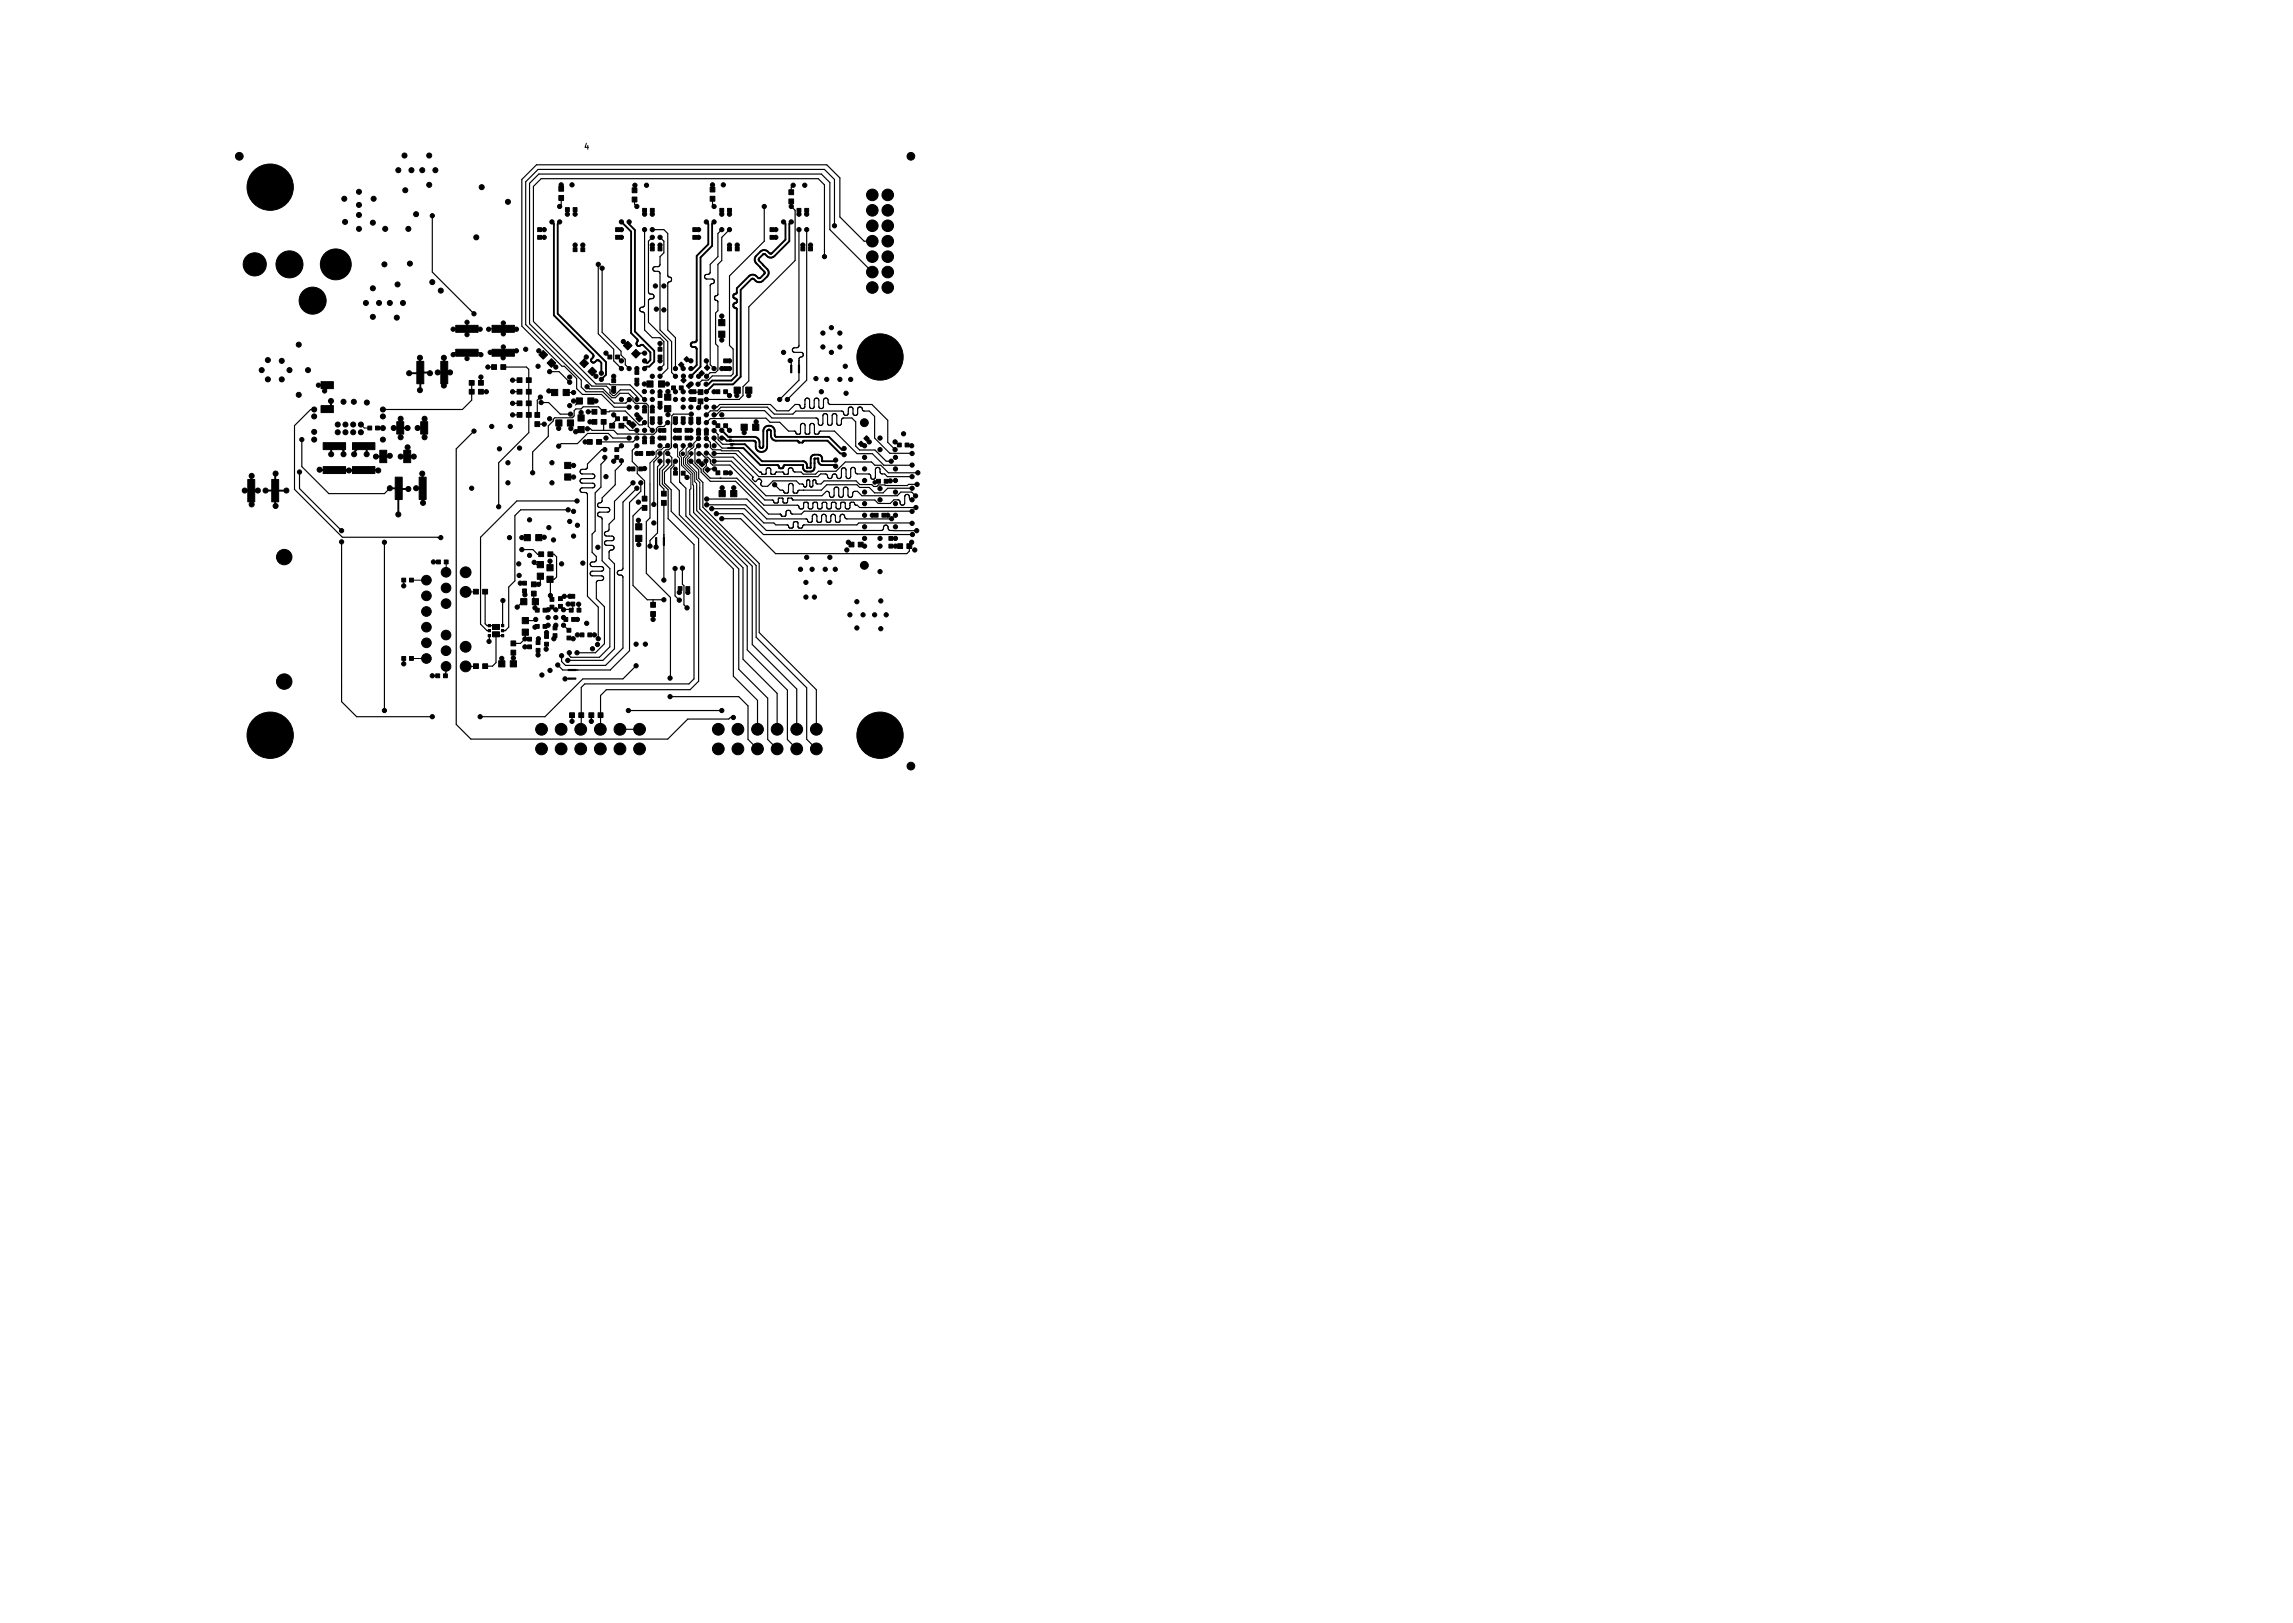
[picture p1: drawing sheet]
<svg xmlns="http://www.w3.org/2000/svg" width="297mm" height="210mm" viewBox="0 0 297 210" stroke-linecap="round" stroke-linejoin="round" font-family="sans-serif">
<defs><g id="words">
<text font-size="1" x="75.7" y="19.4">4</text>
</g></defs>
<g fill="#000" stroke="#000" stroke-width=".13">
<path d="M69.7 29.5h.4v.5h-.4zM69.7 30.5h.4v.5h-.4zM72.4 24.1h.6v.7h-.6zM72.4 25.3h.6v.7h-.6zM73.3 26.9h.4v.5h-.4zM74.3 32.1h.4v.5h-.4zM74.3 26.9h.4v.5h-.4zM75.3 32.1h.4v.5h-.4zM79.7 30.5h.6v.5h-.6zM79.7 29.5h.6v.5h-.6zM81.9 25.5h.6v.7h-.6zM81.9 24.3h.6v.7h-.6z"/>
<path d="M83.3 27h.4v.5h-.4zM84.3 32h.4v.5h-.4zM84.3 27h.4v.5h-.4zM85.3 32h.4v.5h-.4zM89.7 29.5h.6v.5h-.6zM89.7 30.5h.6v.5h-.6zM92 24.2h.6v.7h-.6zM92 25.4h.6v.7h-.6zM93.3 27h.4v.5h-.4zM94.3 32h.4v.5h-.4zM94.3 27h.4v.5h-.4zM95.2 32h.5v.5h-.5z"/>
<path d="M99.8 30.5h.4v.5h-.4zM99.8 29.5h.4v.5h-.4zM102.2 25.8h.6v.6h-.6zM102.2 24.6h.6v.6h-.6zM103.8 32h.4v.5h-.4zM103.2 27h.6v.5h-.6zM104.8 32h.4v.5h-.4zM104.2 27h.6v.5h-.6zM41.9 57.3h2.9v.9h-2.9zM41.6 49.4h1.6v.9h-1.6zM41.6 52.5h1.6v.9h-1.6zM45.7 57.3h2.9v.9h-2.9z"/>
<path d="M47.6 55.2h.6v.5h-.6zM48.6 55.2h.6v.5h-.6zM49.2 58.3h.9v1.6h-.9zM51.4 54.6h.9v1.6h-.9zM52.3 58.3h.9v1.6h-.9zM54.5 54.6h.9v1.6h-.9zM54 46.8h.9v2.9h-.9zM57.1 46.8h.9v2.9h-.9zM60.8 50.4h.6v.7h-.6zM60.8 49.3h.6v.6h-.6zM59 45.2h2.9v.9h-2.9zM59 42.1h2.9v.9h-2.9z"/>
<path d="M62 50.4h.6v.7h-.6zM62 49.3h.6v.6h-.6zM63.7 47.2h.6v.7h-.6zM64.9 47.2h.6v.7h-.6zM63.7 42.1h2.9v.9h-2.9zM63.7 45.2h2.9v.9h-2.9zM67 51.9h.6v.7h-.6zM67 50.4h.6v.7h-.6zM67 48.9h.6v.7h-.6zM67 53.4h.6v.7h-.6zM68.2 51.9h.6v.7h-.6zM68.2 50.4h.6v.7h-.6z"/>
<path d="M68.2 48.9h.6v.7h-.6zM68.2 53.4h.6v.7h-.6zM69.3 53.4h.6v.7h-.6zM69.3 54.6h.6v.7h-.6zM70.4 45.4l.5 .6-.5 .5-.6-.5zM71.4 46.5l.6 .5-.6 .6-.5-.6zM72 54.4h.8v.8h-.8zM71.4 50.4h.9v.8h-.9zM73.5 54.4h.8v.8h-.8zM73 50.4h.7v.8h-.7zM74.7 51.5h.7v.8h-.7zM74.9 55.2h.8v.8h-.8z"/>
<path d="M74.9 53.7h.8v.8h-.8zM76.1 51.5h.9v.8h-.9zM75.7 46.5l.5 .6-.5 .5-.6-.5zM76.1 56.9h.6v.7h-.6zM76.2 48.1l.5-.5 .6 .5-.6 .6zM76.7 54.3h.6v.7h-.6zM76.7 53h.6v.7h-.6zM77.3 56.9h.6v.7h-.6zM77.9 54.3h.6v.7h-.6zM77.9 53h.6v.7h-.6zM78.7 46h.6v.5h-.6zM79.3 50.1h.4v.5h-.4z"/>
<path d="M79.3 49.1h.4v.5h-.4zM79 54.8h.6v.7h-.6zM79.7 46h.6v.5h-.6zM79.7 59h.4v.5h-.4zM79.7 58h.4v.5h-.4zM79.7 54h.6v.5h-.6zM81.3 44.2l.6 .6-.6 .5-.5-.5zM80.2 54.8h.6v.7h-.6zM80.7 54h.6v.5h-.6zM82.4 45.3l.5 .5-.5 .6-.6-.6zM82 54.6l.4 .5-.4 .4-.5-.4zM82.3 48h.4v.5h-.4z"/>
<path d="M82.3 49h.4v.5h-.4zM82.7 58.5h.6v.5h-.6zM82.8 53.8l.5 .4-.5 .5-.4-.5zM83.3 53h.4v.5h-.4zM83.3 57h.4v.5h-.4zM83.7 58.5h.6v.5h-.6zM83.8 49.3h.8v.8h-.8zM84.3 54h.4v.5h-.4zM84.3 53h.4v.5h-.4zM84.3 57h.4v.5h-.4zM85.3 54h.4v.5h-.4zM85.3 51h.4v.5h-.4z"/>
<path d="M85.3 52h.4v.5h-.4zM85.3 49.3h.8v.8h-.8zM85.3 46h.4v.5h-.4zM85.3 45h.4v.5h-.4zM85.7 56.5h.6v.5h-.6zM85.7 55.5h.6v.5h-.6zM86.1 51h.8v.8h-.8zM86.1 52.5h.8v.8h-.8zM87.3 54h.4v.5h-.4zM87 50h.5v.5h-.5zM87.7 55.5h.6v.5h-.6zM88.2 49.3l.3-.4 .4 .4-.4 .3z"/>
<path d="M88.2 46.9l.4 .4-.4 .3-.3-.3zM87.7 56.5h.6v.5h-.6zM88.3 54h.4v.5h-.4zM88 50h.5v.5h-.5zM88.7 55.5h.6v.5h-.6zM88.9 50l.4-.4 .3 .4-.3 .3zM88.6 46.5l.4-.3 .3 .3-.3 .4zM88.7 56.5h.6v.5h-.6zM89.3 54h.4v.5h-.4zM89.7 51.5h.4v.5h-.4zM89.7 50.5h.4v.5h-.4zM90.3 54h.4v.5h-.4z"/>
<path d="M90.3 55.9h.4v.5h-.4zM90.5 48.4l.4-.4 .4 .4-.4 .3zM90.4 50.5h.7v.6h-.7zM90.4 51.7h.7v.6h-.7zM91.3 55.9h.4v.5h-.4zM91.3 47.6l.3-.3 .4 .3-.4 .4zM92.7 54.9h.6v.5h-.6zM92.7 50.5h.6v.5h-.6zM93.7 54.9h.6v.5h-.6zM93.1 42.9h.8v.8h-.8zM93.1 41.4h.8v.8h-.8zM93.7 50.5h.6v.5h-.6z"/>
<path d="M93.7 47.5h.6v.5h-.6zM93.7 46.5h.6v.5h-.6zM94.4 56.5h.3v.2h-.3zM94.4 57h.3v.2h-.3zM94.7 57.9h.3v.2h-.3zM94.7 57.5h.3v.2h-.3zM95.1 50.1h.8v.8h-.8zM96 54.9h.8v.8h-.8zM96.6 50.1h.8v.8h-.8zM97.5 54.9h.8v.8h-.8zM102.4 47.3h.2v1h-.2zM103.4 47.3h.2v1h-.2z"/>
<path d="M111.5 57.1l.4 .4-.4 .4-.3-.4zM112.3 56.4l.3 .4-.3 .3-.4-.3zM116.2 57.4h.6v.5h-.6zM117.2 57.4h.6v.5h-.6zM32.1 62.1h.9v2.9h-.9zM35.2 62.1h.9v2.9h-.9zM41.9 60.4h2.9v.9h-2.9zM45.7 60.4h2.9v.9h-2.9zM51.2 61.8h.9v2.9h-.9zM52 74.9h.6v.5h-.6zM53 74.9h.6v.5h-.6zM54.3 61.8h.9v2.9h-.9z"/>
<path d="M56.6 72.5h.4v.5h-.4zM57.6 72.5h.4v.5h-.4zM61.3 76.3h.7v.7h-.7zM62.5 76.3h.7v.7h-.7zM67.9 69.2h.8v.8h-.8zM67.7 76.3h.5v.5h-.5zM67.7 75.3h.5v.5h-.5zM67.4 77.5h.9v.8h-.9zM69.3 78.8h.5v.5h-.5zM69.4 69.2h.8v.8h-.8zM68.8 75.4h.7v.6h-.7zM68.8 76.6h.7v.6h-.7z"/>
<path d="M69 77.5h.7v.8h-.7zM70.4 78.8h.4v.5h-.4zM69.6 72.7h.8v.8h-.8zM69.6 74.2h.8v.8h-.8zM69.8 71.5h.6v.6h-.6zM71.3 78.4h.4v.5h-.4zM71.3 77.4h.4v.5h-.4zM71 71.5h.6v.6h-.6zM70.8 74.6h.9v.8h-.9zM70.8 73.1h.9v.8h-.9zM72.4 78.3h.4v.5h-.4zM72.4 77.3h.4v.5h-.4z"/>
<path d="M73 80h.6v.5h-.6zM74 78h.4v.5h-.4zM74 77h.4v.5h-.4zM73.1 61.4h.9v.8h-.9zM73.1 59.9h.9v.8h-.9zM73.7 78.8h.6v.5h-.6zM74 80h.6v.5h-.6zM74.7 78.8h.6v.5h-.6zM81.7 60.5h.6v.5h-.6zM82.4 67.8h.7v.8h-.7zM82.4 69.3h.7v.8h-.7zM83.2 65.5h.6v.6h-.6z"/>
<path d="M83.2 64.3h.6v.6h-.6zM82.7 60.5h.6v.5h-.6zM84.3 78h.6v.7h-.6zM84.3 79.2h.6v.7h-.6zM84.9 69.6h.2v1h-.2zM85.7 63.6h.6v.7h-.6zM85.7 64.8h.6v.7h-.6zM85.9 69.6h.2v1h-.2zM87.3 61h.4v.5h-.4zM88.3 61h.4v.5h-.4zM87.8 76h.6v.5h-.6zM88.8 76h.6v.5h-.6z"/>
<path d="M90.6 60.1l.3-.3 .4 .3-.4 .4zM91.3 60.9l.4-.4 .3 .4-.3 .3zM93.1 63.5h.9v.8h-.9zM92.7 61h.6v.5h-.6zM93.7 61h.6v.5h-.6zM94.7 63.5h.7v.8h-.7zM110 70.2h.6v.7h-.6zM111.2 70.2h.6v.7h-.6zM113.2 66.5h.6v.5h-.6zM113.5 62.1h.6v.5h-.6zM114.2 66.5h.6v.5h-.6zM114.5 62.1h.6v.5h-.6z"/>
<path d="M115.1 70.5h.6v.5h-.6zM115.1 69.5h.6v.5h-.6zM116.3 70.4h.6v.7h-.6zM117.5 70.4h.6v.7h-.6zM52 85h.6v.5h-.6zM53 85h.6v.5h-.6zM56.4 87.3h.6v.5h-.6zM57.4 87.3h.6v.5h-.6zM61.3 86h.7v.6h-.7zM62.5 86h.7v.6h-.7zM63.2 82.2h.3v.3h-.3zM63.2 81.5h.3v.3h-.3z"/>
<path d="M63.2 80.9h.3v.3h-.3zM63.8 81.8h.9v.7h-.9zM63.8 80.9h.9v.6h-.9zM65 80.9h.3v.3h-.3zM65 81.5h.3v.3h-.3zM65 82.2h.3v.3h-.3zM64.6 85.6h.8v.8h-.8zM66.2 83h.6v.7h-.6zM66.2 84.2h.6v.7h-.6zM66.1 85.6h.8v.8h-.8zM68.3 82.5h.6v.5h-.6zM68.3 83.5h.6v.5h-.6z"/>
<path d="M67.7 81.5h.7v.8h-.7zM67.7 80h.7v.8h-.7zM69.3 80.9h.5v.5h-.5zM69.4 83h.6v.5h-.6zM69.4 84h.6v.5h-.6zM70.4 80.9h.4v.5h-.4zM70.6 83.2h.4v.5h-.4zM70.6 82.2h.4v.5h-.4zM71.7 82.1h.4v.5h-.4zM71.7 81.1h.4v.5h-.4zM73.8 92.3h.6v.7h-.6zM73.4 82.4h.6v.5h-.6z"/>
<path d="M73.4 81.4h.6v.5h-.6zM73.6 86.7h1v.2h-1zM73.6 87.8h1v.2h-1zM75 92.3h.6v.7h-.6zM75.1 82h.6v.5h-.6zM76.1 82h.6v.5h-.6zM76.3 92.3h.6v.7h-.6zM77.5 92.3h.6v.7h-.6z"/>
<circle cx="31" cy="20.2" r=".5"/>
<circle cx="33" cy="34.2" r="1.5"/>
<circle cx="35" cy="24.2" r="3"/>
<circle cx="37.5" cy="34.2" r="1.75"/>
<circle cx="40.5" cy="38.9" r="1.75"/>
<circle cx="43.5" cy="34.2" r="2"/>
<circle cx="44.6" cy="25.7" r=".33"/>
<circle cx="44.7" cy="28.7" r=".32"/>
<circle cx="46.5" cy="26.5" r=".33"/>
<circle cx="46.5" cy="29.6" r=".33"/>
<circle cx="46.5" cy="24.8" r=".33"/>
<circle cx="46.5" cy="27.8" r=".33"/>
<circle cx="47.4" cy="39.2" r=".32"/>
<circle cx="48.3" cy="28.8" r=".32"/>
<circle cx="48.3" cy="37.3" r=".33"/>
<circle cx="48.4" cy="25.7" r=".32"/>
<circle cx="49.1" cy="39.2" r=".32"/>
<circle cx="49.8" cy="34.2" r=".33"/>
<circle cx="49.9" cy="29.6" r=".33"/>
<circle cx="50.5" cy="39.2" r=".33"/>
<circle cx="51.5" cy="36.8" r=".33"/>
<circle cx="51.6" cy="22" r=".33"/>
<circle cx="52.2" cy="39.2" r=".33"/>
<circle cx="52.4" cy="20.1" r=".32"/>
<circle cx="52.5" cy="24.6" r=".33"/>
<circle cx="52.9" cy="29.6" r=".33"/>
<circle cx="53.1" cy="34.1" r=".32"/>
<circle cx="53.3" cy="22" r=".33"/>
<circle cx="53.9" cy="27.7" r=".33"/>
<circle cx="54.7" cy="22" r=".32"/>
<circle cx="55.6" cy="20.1" r=".33"/>
<circle cx="55.6" cy="23.9" r=".33"/>
<circle cx="56" cy="36.5" r=".32"/>
<circle cx="56" cy="27.9" r=".27"/>
<circle cx="56.4" cy="22" r=".32"/>
<circle cx="57.1" cy="37.6" r=".32"/>
<circle cx="61.7" cy="30.7" r=".32"/>
<circle cx="62.4" cy="24.2" r=".32"/>
<circle cx="65.8" cy="26.1" r=".32"/>
<circle cx="70.5" cy="29.7" r=".27"/>
<circle cx="70.5" cy="30.7" r=".27"/>
<circle cx="71.5" cy="28.7" r=".27"/>
<circle cx="72.5" cy="26.7" r=".27"/>
<circle cx="72.5" cy="28.7" r=".27"/>
<circle cx="72.7" cy="23.9" r=".27"/>
<circle cx="73.5" cy="27.7" r=".27"/>
<circle cx="74.1" cy="23.9" r=".27"/>
<circle cx="74.5" cy="31.7" r=".27"/>
<circle cx="74.5" cy="27.7" r=".27"/>
<circle cx="75.5" cy="31.7" r=".27"/>
<circle cx="77.5" cy="34.2" r=".28"/>
<circle cx="78" cy="34.7" r=".27"/>
<circle cx="80.5" cy="29.7" r=".28"/>
<circle cx="80.5" cy="28.7" r=".28"/>
<circle cx="80.5" cy="30.7" r=".28"/>
<circle cx="81.5" cy="28.7" r=".28"/>
<circle cx="82.2" cy="24" r=".28"/>
<circle cx="82.5" cy="26.7" r=".28"/>
<circle cx="83.5" cy="29.7" r=".28"/>
<circle cx="83.5" cy="27.7" r=".28"/>
<circle cx="83.8" cy="24" r=".27"/>
<circle cx="84.5" cy="31.7" r=".28"/>
<circle cx="84.5" cy="29.7" r=".28"/>
<circle cx="84.5" cy="27.7" r=".28"/>
<circle cx="84.5" cy="30.7" r=".28"/>
<circle cx="84.9" cy="37" r=".28"/>
<circle cx="85.5" cy="31.7" r=".28"/>
<circle cx="85.5" cy="30.7" r=".28"/>
<circle cx="86" cy="37" r=".28"/>
<circle cx="90.5" cy="29.7" r=".27"/>
<circle cx="90.5" cy="30.7" r=".27"/>
<circle cx="91.5" cy="28.7" r=".27"/>
<circle cx="92.3" cy="23.9" r=".28"/>
<circle cx="92.5" cy="26.7" r=".27"/>
<circle cx="92.5" cy="28.7" r=".27"/>
<circle cx="93.5" cy="29.7" r=".27"/>
<circle cx="93.5" cy="27.7" r=".27"/>
<circle cx="93.7" cy="23.9" r=".28"/>
<circle cx="94.5" cy="31.7" r=".27"/>
<circle cx="94.5" cy="29.7" r=".27"/>
<circle cx="94.5" cy="27.7" r=".27"/>
<circle cx="95.5" cy="31.7" r=".27"/>
<circle cx="99" cy="26.7" r=".27"/>
<circle cx="100.5" cy="29.7" r=".27"/>
<circle cx="100.5" cy="30.7" r=".27"/>
<circle cx="101.5" cy="28.7" r=".27"/>
<circle cx="102.5" cy="26.7" r=".27"/>
<circle cx="102.5" cy="28.7" r=".27"/>
<circle cx="102.8" cy="24" r=".28"/>
<circle cx="103.5" cy="29.7" r=".27"/>
<circle cx="103.5" cy="27.7" r=".27"/>
<circle cx="104" cy="31.7" r=".27"/>
<circle cx="104.2" cy="24" r=".28"/>
<circle cx="104.5" cy="29.7" r=".27"/>
<circle cx="104.5" cy="27.7" r=".27"/>
<circle cx="105" cy="31.7" r=".27"/>
<circle cx="106.8" cy="33.2" r=".27"/>
<circle cx="108.1" cy="29.2" r=".27"/>
<circle cx="113" cy="37.2" r=".75"/>
<circle cx="113" cy="35.2" r=".75"/>
<circle cx="113" cy="33.2" r=".75"/>
<circle cx="113" cy="25.2" r=".75"/>
<circle cx="113" cy="27.2" r=".75"/>
<circle cx="113" cy="29.2" r=".75"/>
<circle cx="113" cy="31.2" r=".75"/>
<circle cx="115" cy="37.2" r=".75"/>
<circle cx="115" cy="35.2" r=".75"/>
<circle cx="115" cy="33.2" r=".75"/>
<circle cx="115" cy="25.2" r=".75"/>
<circle cx="115" cy="27.2" r=".75"/>
<circle cx="115" cy="29.2" r=".75"/>
<circle cx="115" cy="31.2" r=".75"/>
<circle cx="118" cy="20.2" r=".5"/>
<circle cx="33.9" cy="47.9" r=".33"/>
<circle cx="34.7" cy="46.6" r=".32"/>
<circle cx="34.7" cy="49.1" r=".32"/>
<circle cx="36.5" cy="46.7" r=".33"/>
<circle cx="36.5" cy="49.1" r=".33"/>
<circle cx="37.5" cy="47.9" r=".33"/>
<circle cx="38.7" cy="51.1" r=".32"/>
<circle cx="38.7" cy="44.6" r=".32"/>
<circle cx="39.1" cy="56.9" r=".27"/>
<circle cx="39.9" cy="47.9" r=".33"/>
<circle cx="40.7" cy="53.9" r=".32"/>
<circle cx="40.7" cy="56.9" r=".32"/>
<circle cx="40.7" cy="55.9" r=".32"/>
<circle cx="40.7" cy="53" r=".33"/>
<circle cx="41.2" cy="49.9" r=".27"/>
<circle cx="42.1" cy="50.6" r=".27"/>
<circle cx="42.9" cy="51.9" r=".32"/>
<circle cx="42.9" cy="58.8" r=".33"/>
<circle cx="43.8" cy="55" r=".32"/>
<circle cx="43.8" cy="56" r=".32"/>
<circle cx="44.5" cy="58.8" r=".33"/>
<circle cx="44.5" cy="52" r=".33"/>
<circle cx="44.8" cy="55" r=".32"/>
<circle cx="44.8" cy="56" r=".32"/>
<circle cx="45.8" cy="55" r=".32"/>
<circle cx="45.8" cy="56" r=".32"/>
<circle cx="45.8" cy="52" r=".33"/>
<circle cx="45.9" cy="58.8" r=".32"/>
<circle cx="46.8" cy="56" r=".32"/>
<circle cx="46.8" cy="55" r=".32"/>
<circle cx="47.5" cy="58.8" r=".33"/>
<circle cx="47.5" cy="52.1" r=".32"/>
<circle cx="48.3" cy="41" r=".32"/>
<circle cx="48.7" cy="59.1" r=".32"/>
<circle cx="49.6" cy="53.9" r=".33"/>
<circle cx="49.6" cy="55.5" r=".33"/>
<circle cx="49.6" cy="56.9" r=".33"/>
<circle cx="49.6" cy="53" r=".33"/>
<circle cx="50.5" cy="59" r=".33"/>
<circle cx="51" cy="55.4" r=".32"/>
<circle cx="51.4" cy="41.1" r=".32"/>
<circle cx="51.9" cy="56.6" r=".33"/>
<circle cx="51.9" cy="59.1" r=".33"/>
<circle cx="51.9" cy="54.2" r=".33"/>
<circle cx="52.8" cy="55.4" r=".33"/>
<circle cx="52.8" cy="57.9" r=".33"/>
<circle cx="53" cy="48.3" r=".32"/>
<circle cx="53.6" cy="59.1" r=".33"/>
<circle cx="54.1" cy="55.4" r=".32"/>
<circle cx="54.4" cy="46.3" r=".32"/>
<circle cx="54.4" cy="50.5" r=".32"/>
<circle cx="55" cy="56.6" r=".32"/>
<circle cx="55" cy="54.2" r=".32"/>
<circle cx="55.7" cy="48.3" r=".32"/>
<circle cx="56.7" cy="48.2" r=".32"/>
<circle cx="57.5" cy="49.9" r=".33"/>
<circle cx="57.5" cy="46.3" r=".33"/>
<circle cx="58.3" cy="48.2" r=".33"/>
<circle cx="58.7" cy="45.9" r=".27"/>
<circle cx="58.7" cy="42.6" r=".28"/>
<circle cx="60.5" cy="46.4" r=".27"/>
<circle cx="60.5" cy="43.3" r=".28"/>
<circle cx="60.5" cy="41.7" r=".28"/>
<circle cx="61.4" cy="55.8" r=".27"/>
<circle cx="61.4" cy="40.6" r=".27"/>
<circle cx="62.2" cy="42.6" r=".28"/>
<circle cx="62.3" cy="48.8" r=".27"/>
<circle cx="62.3" cy="45.9" r=".27"/>
<circle cx="63" cy="50.7" r=".27"/>
<circle cx="63.2" cy="47.5" r=".27"/>
<circle cx="63.3" cy="42.6" r=".28"/>
<circle cx="63.5" cy="45.6" r=".28"/>
<circle cx="63.7" cy="55.2" r=".27"/>
<circle cx="64.7" cy="58.1" r=".27"/>
<circle cx="65.2" cy="46.3" r=".27"/>
<circle cx="65.2" cy="44.9" r=".27"/>
<circle cx="65.2" cy="43.2" r=".27"/>
<circle cx="65.2" cy="41.8" r=".27"/>
<circle cx="65.8" cy="59.9" r=".28"/>
<circle cx="66.1" cy="55.2" r=".27"/>
<circle cx="66.4" cy="49.2" r=".27"/>
<circle cx="66.4" cy="52.2" r=".27"/>
<circle cx="66.4" cy="53.7" r=".27"/>
<circle cx="66.4" cy="50.7" r=".27"/>
<circle cx="66.9" cy="45.4" r=".27"/>
<circle cx="66.9" cy="42.6" r=".28"/>
<circle cx="67.3" cy="58" r=".28"/>
<circle cx="68.1" cy="45.2" r=".27"/>
<circle cx="69.7" cy="47.4" r=".27"/>
<circle cx="69.8" cy="45.4" r=".28"/>
<circle cx="70" cy="51.4" r=".27"/>
<circle cx="70.1" cy="52.1" r=".27"/>
<circle cx="70.5" cy="54.9" r=".27"/>
<circle cx="71.1" cy="50.6" r=".27"/>
<circle cx="71.2" cy="48.1" r=".27"/>
<circle cx="71.2" cy="54.2" r=".27"/>
<circle cx="71.5" cy="59.9" r=".27"/>
<circle cx="72" cy="47.5" r=".27"/>
<circle cx="72.4" cy="57.8" r=".27"/>
<circle cx="72.4" cy="55.5" r=".27"/>
<circle cx="73.8" cy="52.5" r=".27"/>
<circle cx="73.8" cy="48.8" r=".27"/>
<circle cx="73.8" cy="49.5" r=".27"/>
<circle cx="73.9" cy="53.6" r=".27"/>
<circle cx="74" cy="55.5" r=".28"/>
<circle cx="74.3" cy="51.9" r=".27"/>
<circle cx="74.3" cy="50.8" r=".27"/>
<circle cx="74.6" cy="55.9" r=".28"/>
<circle cx="75.3" cy="53.4" r=".27"/>
<circle cx="75.8" cy="57.2" r=".27"/>
<circle cx="75.9" cy="46.2" r=".27"/>
<circle cx="76.1" cy="50.1" r=".28"/>
<circle cx="76.1" cy="55.5" r=".27"/>
<circle cx="76.2" cy="53.3" r=".28"/>
<circle cx="76.4" cy="54.6" r=".27"/>
<circle cx="77.2" cy="51.9" r=".27"/>
<circle cx="77.2" cy="48.7" r=".28"/>
<circle cx="77.9" cy="49.1" r=".27"/>
<circle cx="77.9" cy="48.3" r=".27"/>
<circle cx="78.3" cy="58.2" r=".27"/>
<circle cx="78.4" cy="59.3" r=".28"/>
<circle cx="78.5" cy="56.7" r=".28"/>
<circle cx="78.5" cy="45.7" r=".28"/>
<circle cx="79.5" cy="50.7" r=".28"/>
<circle cx="79.5" cy="53.7" r=".28"/>
<circle cx="79.5" cy="59.7" r=".28"/>
<circle cx="79.5" cy="48.7" r=".28"/>
<circle cx="80.5" cy="51.7" r=".28"/>
<circle cx="80.5" cy="57.7" r=".28"/>
<circle cx="80.5" cy="46.7" r=".28"/>
<circle cx="80.5" cy="59.7" r=".28"/>
<circle cx="80.5" cy="47.7" r=".28"/>
<circle cx="80.8" cy="44.2" r=".27"/>
<circle cx="81.5" cy="56.7" r=".28"/>
<circle cx="81.5" cy="52.7" r=".28"/>
<circle cx="81.5" cy="54.7" r=".28"/>
<circle cx="81.5" cy="47.7" r=".28"/>
<circle cx="81.5" cy="51.8" r=".27"/>
<circle cx="82.5" cy="55.7" r=".28"/>
<circle cx="82.5" cy="51.7" r=".28"/>
<circle cx="82.5" cy="56.7" r=".28"/>
<circle cx="82.5" cy="57.7" r=".28"/>
<circle cx="82.5" cy="58.7" r=".28"/>
<circle cx="82.5" cy="53.7" r=".28"/>
<circle cx="82.5" cy="52.7" r=".28"/>
<circle cx="82.5" cy="47.7" r=".28"/>
<circle cx="82.5" cy="49.7" r=".28"/>
<circle cx="83.5" cy="50.7" r=".27"/>
<circle cx="83.5" cy="49.7" r=".28"/>
<circle cx="83.5" cy="51.8" r=".28"/>
<circle cx="83.5" cy="55.7" r=".28"/>
<circle cx="83.5" cy="56.7" r=".28"/>
<circle cx="83.5" cy="52.7" r=".28"/>
<circle cx="83.5" cy="54.7" r=".28"/>
<circle cx="83.5" cy="46.7" r=".28"/>
<circle cx="83.5" cy="45.7" r=".28"/>
<circle cx="83.5" cy="47.7" r=".28"/>
<circle cx="84.5" cy="56.7" r=".28"/>
<circle cx="84.5" cy="55.7" r=".28"/>
<circle cx="84.5" cy="51.7" r=".28"/>
<circle cx="84.5" cy="54.7" r=".28"/>
<circle cx="84.5" cy="52.7" r=".28"/>
<circle cx="84.5" cy="50.7" r=".28"/>
<circle cx="84.5" cy="48.7" r=".28"/>
<circle cx="84.5" cy="58.7" r=".27"/>
<circle cx="85" cy="40" r=".28"/>
<circle cx="85.5" cy="44.5" r=".28"/>
<circle cx="85.5" cy="55.7" r=".28"/>
<circle cx="85.5" cy="56.7" r=".28"/>
<circle cx="85.5" cy="52.7" r=".28"/>
<circle cx="85.5" cy="59.7" r=".28"/>
<circle cx="85.5" cy="54.7" r=".28"/>
<circle cx="85.5" cy="58.7" r=".28"/>
<circle cx="85.5" cy="57.7" r=".28"/>
<circle cx="85.5" cy="46.7" r=".28"/>
<circle cx="85.5" cy="50.7" r=".28"/>
<circle cx="85.5" cy="48.7" r=".28"/>
<circle cx="85.5" cy="47.7" r=".28"/>
<circle cx="86" cy="40.1" r=".27"/>
<circle cx="86.5" cy="49.7" r=".28"/>
<circle cx="86.5" cy="57.7" r=".27"/>
<circle cx="86.5" cy="58.7" r=".27"/>
<circle cx="86.5" cy="54.7" r=".27"/>
<circle cx="86.5" cy="50.7" r=".27"/>
<circle cx="86.5" cy="53.7" r=".27"/>
<circle cx="86.5" cy="59.7" r=".28"/>
<circle cx="87.5" cy="56.7" r=".27"/>
<circle cx="87.5" cy="55.7" r=".27"/>
<circle cx="87.5" cy="51.7" r=".27"/>
<circle cx="87.5" cy="54.7" r=".27"/>
<circle cx="87.5" cy="59.7" r=".27"/>
<circle cx="87.5" cy="57.7" r=".27"/>
<circle cx="87.5" cy="50.7" r=".27"/>
<circle cx="87.5" cy="48.7" r=".28"/>
<circle cx="87.5" cy="47.7" r=".28"/>
<circle cx="88.5" cy="58.8" r=".23"/>
<circle cx="88.5" cy="51.7" r=".27"/>
<circle cx="88.5" cy="52.7" r=".27"/>
<circle cx="88.5" cy="57.7" r=".27"/>
<circle cx="88.5" cy="54.7" r=".27"/>
<circle cx="88.5" cy="50.7" r=".27"/>
<circle cx="88.5" cy="47.7" r=".28"/>
<circle cx="88.5" cy="48.7" r=".28"/>
<circle cx="89.4" cy="57.7" r=".28"/>
<circle cx="89.5" cy="51.7" r=".27"/>
<circle cx="89.5" cy="55.7" r=".27"/>
<circle cx="89.5" cy="56.7" r=".27"/>
<circle cx="89.5" cy="54.7" r=".27"/>
<circle cx="89.5" cy="52.7" r=".27"/>
<circle cx="89.5" cy="59.7" r=".27"/>
<circle cx="89.5" cy="46.7" r=".27"/>
<circle cx="89.5" cy="50.7" r=".27"/>
<circle cx="89.5" cy="48.7" r=".28"/>
<circle cx="89.5" cy="47.7" r=".28"/>
<circle cx="89.5" cy="49.7" r=".28"/>
<circle cx="89.5" cy="53.6" r=".27"/>
<circle cx="89.6" cy="58.7" r=".23"/>
<circle cx="90.4" cy="49.8" r=".27"/>
<circle cx="90.5" cy="56.8" r=".27"/>
<circle cx="90.5" cy="55.7" r=".27"/>
<circle cx="90.5" cy="52.8" r=".27"/>
<circle cx="90.5" cy="59.7" r=".27"/>
<circle cx="90.5" cy="54.7" r=".27"/>
<circle cx="90.5" cy="57.7" r=".27"/>
<circle cx="90.5" cy="48.7" r=".28"/>
<circle cx="90.5" cy="58.8" r=".27"/>
<circle cx="91.5" cy="59.7" r=".28"/>
<circle cx="91.5" cy="49.8" r=".27"/>
<circle cx="91.5" cy="56.8" r=".27"/>
<circle cx="91.5" cy="55.7" r=".27"/>
<circle cx="91.5" cy="51.7" r=".27"/>
<circle cx="91.5" cy="53.7" r=".27"/>
<circle cx="91.5" cy="54.7" r=".27"/>
<circle cx="91.5" cy="57.7" r=".27"/>
<circle cx="91.5" cy="52.7" r=".27"/>
<circle cx="91.5" cy="46.7" r=".28"/>
<circle cx="91.5" cy="50.7" r=".28"/>
<circle cx="91.5" cy="58.7" r=".28"/>
<circle cx="91.5" cy="48.7" r=".28"/>
<circle cx="92.5" cy="55.8" r=".27"/>
<circle cx="92.5" cy="56.7" r=".27"/>
<circle cx="92.5" cy="58.7" r=".27"/>
<circle cx="92.5" cy="53.7" r=".27"/>
<circle cx="92.5" cy="57.7" r=".27"/>
<circle cx="92.5" cy="52.7" r=".27"/>
<circle cx="92.5" cy="59.7" r=".27"/>
<circle cx="92.5" cy="50.7" r=".27"/>
<circle cx="92.5" cy="47.7" r=".28"/>
<circle cx="92.5" cy="54.7" r=".28"/>
<circle cx="93.5" cy="40.9" r=".27"/>
<circle cx="93.5" cy="56.7" r=".27"/>
<circle cx="93.5" cy="55.7" r=".27"/>
<circle cx="93.5" cy="53.7" r=".27"/>
<circle cx="93.5" cy="44" r=".27"/>
<circle cx="93.5" cy="47.7" r=".28"/>
<circle cx="94.5" cy="51.2" r=".27"/>
<circle cx="94.5" cy="55.7" r=".27"/>
<circle cx="94.5" cy="46.7" r=".27"/>
<circle cx="94.5" cy="47.7" r=".28"/>
<circle cx="95.5" cy="51.2" r=".27"/>
<circle cx="96.4" cy="56" r=".28"/>
<circle cx="97" cy="51.2" r=".27"/>
<circle cx="97.9" cy="54.6" r=".27"/>
<circle cx="101" cy="51.7" r=".28"/>
<circle cx="101.5" cy="45.6" r=".28"/>
<circle cx="102" cy="51.7" r=".28"/>
<circle cx="102.4" cy="46.7" r=".27"/>
<circle cx="105.7" cy="49" r=".28"/>
<circle cx="106.4" cy="50.7" r=".28"/>
<circle cx="106.6" cy="44.9" r=".27"/>
<circle cx="106.6" cy="43.1" r=".27"/>
<circle cx="107.1" cy="49.1" r=".27"/>
<circle cx="107.7" cy="42.4" r=".27"/>
<circle cx="107.7" cy="45.6" r=".28"/>
<circle cx="108.2" cy="59.6" r=".28"/>
<circle cx="108.8" cy="49.1" r=".27"/>
<circle cx="108.8" cy="44.9" r=".27"/>
<circle cx="108.8" cy="43.1" r=".27"/>
<circle cx="109.3" cy="58.9" r=".27"/>
<circle cx="109.3" cy="58.1" r=".28"/>
<circle cx="109.5" cy="47.4" r=".27"/>
<circle cx="109.6" cy="50.9" r=".27"/>
<circle cx="110.2" cy="49.1" r=".27"/>
<circle cx="112" cy="54.8" r=".51"/>
<circle cx="112" cy="59.2" r=".27"/>
<circle cx="112" cy="57.7" r=".28"/>
<circle cx="112.6" cy="57.2" r=".27"/>
<circle cx="114" cy="46.2" r="3"/>
<circle cx="114" cy="58.2" r=".27"/>
<circle cx="114" cy="56.7" r=".28"/>
<circle cx="115.5" cy="59.7" r=".28"/>
<circle cx="115.9" cy="57.2" r=".27"/>
<circle cx="115.9" cy="58.2" r=".27"/>
<circle cx="116" cy="59.2" r=".27"/>
<circle cx="117" cy="56.2" r=".27"/>
<circle cx="118.1" cy="57.7" r=".28"/>
<circle cx="118.2" cy="58.7" r=".27"/>
<circle cx="31.7" cy="63.5" r=".32"/>
<circle cx="32.6" cy="61.6" r=".32"/>
<circle cx="32.6" cy="65.3" r=".32"/>
<circle cx="33.4" cy="63.5" r=".32"/>
<circle cx="34.4" cy="63.5" r=".32"/>
<circle cx="35.7" cy="65.5" r=".32"/>
<circle cx="35.7" cy="61.3" r=".32"/>
<circle cx="36.8" cy="72.2" r="1"/>
<circle cx="37.1" cy="63.5" r=".33"/>
<circle cx="38.8" cy="61.1" r=".27"/>
<circle cx="41.4" cy="60.8" r=".32"/>
<circle cx="44.2" cy="70.2" r=".27"/>
<circle cx="44.3" cy="68.7" r=".28"/>
<circle cx="45.2" cy="60.9" r=".33"/>
<circle cx="49" cy="60.9" r=".32"/>
<circle cx="49.8" cy="70.2" r=".27"/>
<circle cx="50.5" cy="63.2" r=".33"/>
<circle cx="51.6" cy="66.6" r=".33"/>
<circle cx="52.3" cy="75.9" r=".27"/>
<circle cx="52.9" cy="63.3" r=".33"/>
<circle cx="53.9" cy="63.2" r=".33"/>
<circle cx="54.7" cy="61.3" r=".32"/>
<circle cx="54.8" cy="65.1" r=".32"/>
<circle cx="55.2" cy="75.2" r=".62"/>
<circle cx="55.2" cy="77.2" r=".62"/>
<circle cx="55.2" cy="79.2" r=".62"/>
<circle cx="56.1" cy="72.8" r=".28"/>
<circle cx="57.1" cy="69.6" r=".28"/>
<circle cx="57.8" cy="76.2" r=".62"/>
<circle cx="57.8" cy="74.1" r=".62"/>
<circle cx="57.8" cy="78.2" r=".62"/>
<circle cx="60.3" cy="74.1" r=".7"/>
<circle cx="60.3" cy="76.7" r=".7"/>
<circle cx="61.1" cy="63.2" r=".27"/>
<circle cx="64.6" cy="65.6" r=".27"/>
<circle cx="65.1" cy="77.8" r=".28"/>
<circle cx="65.8" cy="62.5" r=".28"/>
<circle cx="66" cy="69.6" r=".27"/>
<circle cx="67" cy="78.6" r=".27"/>
<circle cx="67.2" cy="73" r=".28"/>
<circle cx="67.2" cy="74.5" r=".27"/>
<circle cx="67.4" cy="75.5" r=".27"/>
<circle cx="67.6" cy="71.2" r=".27"/>
<circle cx="67.6" cy="69.6" r=".27"/>
<circle cx="68" cy="77" r=".27"/>
<circle cx="68.6" cy="67.3" r=".27"/>
<circle cx="68.6" cy="71.9" r=".27"/>
<circle cx="69" cy="61.2" r=".27"/>
<circle cx="69.2" cy="72.8" r=".27"/>
<circle cx="69.3" cy="78.7" r=".28"/>
<circle cx="69.8" cy="75.7" r=".27"/>
<circle cx="70.5" cy="69.6" r=".27"/>
<circle cx="71" cy="79" r=".27"/>
<circle cx="71" cy="80" r=".27"/>
<circle cx="71.1" cy="68.3" r=".27"/>
<circle cx="71.2" cy="72.7" r=".27"/>
<circle cx="71.3" cy="77.1" r=".28"/>
<circle cx="71.5" cy="62.5" r=".27"/>
<circle cx="71.7" cy="69.9" r=".27"/>
<circle cx="72" cy="79" r=".27"/>
<circle cx="72" cy="80" r=".27"/>
<circle cx="72.8" cy="73" r=".27"/>
<circle cx="73" cy="79" r=".27"/>
<circle cx="73" cy="80" r=".27"/>
<circle cx="73.1" cy="77.2" r=".27"/>
<circle cx="73.6" cy="78.2" r=".27"/>
<circle cx="73.6" cy="66" r=".28"/>
<circle cx="73.8" cy="67.5" r=".27"/>
<circle cx="73.8" cy="77.2" r=".27"/>
<circle cx="74.3" cy="66.2" r=".27"/>
<circle cx="74.3" cy="60.3" r=".27"/>
<circle cx="74.3" cy="69.4" r=".28"/>
<circle cx="74.3" cy="61.8" r=".28"/>
<circle cx="74.8" cy="64.9" r=".27"/>
<circle cx="74.8" cy="68" r=".28"/>
<circle cx="75" cy="78.3" r=".27"/>
<circle cx="75.5" cy="72.9" r=".27"/>
<circle cx="77.5" cy="70.9" r=".27"/>
<circle cx="78.5" cy="61.7" r=".28"/>
<circle cx="81.5" cy="60.7" r=".28"/>
<circle cx="82" cy="62.5" r=".27"/>
<circle cx="82.5" cy="63.2" r=".28"/>
<circle cx="82.7" cy="67.4" r=".28"/>
<circle cx="82.7" cy="65" r=".28"/>
<circle cx="82.8" cy="70.5" r=".27"/>
<circle cx="83" cy="62.5" r=".27"/>
<circle cx="83.5" cy="60.7" r=".28"/>
<circle cx="84.2" cy="70.7" r=".28"/>
<circle cx="84.7" cy="65.3" r=".27"/>
<circle cx="84.7" cy="67.7" r=".28"/>
<circle cx="85" cy="70.9" r=".27"/>
<circle cx="86" cy="77.7" r=".27"/>
<circle cx="86" cy="75.1" r=".28"/>
<circle cx="87.5" cy="73.6" r=".27"/>
<circle cx="87.5" cy="60.7" r=".23"/>
<circle cx="88" cy="76.7" r=".28"/>
<circle cx="88" cy="77.7" r=".28"/>
<circle cx="88.4" cy="73.6" r=".27"/>
<circle cx="89" cy="61.8" r=".27"/>
<circle cx="89" cy="78.7" r=".28"/>
<circle cx="89.1" cy="76.7" r=".27"/>
<circle cx="91.5" cy="64.6" r=".27"/>
<circle cx="91.5" cy="65.4" r=".28"/>
<circle cx="92.2" cy="65.9" r=".28"/>
<circle cx="92.6" cy="60.7" r=".28"/>
<circle cx="92.8" cy="66.5" r=".27"/>
<circle cx="93.5" cy="67.2" r=".27"/>
<circle cx="93.5" cy="63.2" r=".27"/>
<circle cx="94.6" cy="61.3" r=".28"/>
<circle cx="95" cy="63.2" r=".27"/>
<circle cx="100.4" cy="62.8" r=".28"/>
<circle cx="103.7" cy="73.7" r=".28"/>
<circle cx="104.4" cy="77.3" r=".27"/>
<circle cx="104.4" cy="75.4" r=".28"/>
<circle cx="104.5" cy="72.2" r=".27"/>
<circle cx="105.2" cy="73.7" r=".27"/>
<circle cx="105.5" cy="77.3" r=".27"/>
<circle cx="106.9" cy="73.7" r=".28"/>
<circle cx="107.5" cy="72.2" r=".27"/>
<circle cx="107.5" cy="75.4" r=".27"/>
<circle cx="108.2" cy="73.7" r=".27"/>
<circle cx="108.2" cy="60.4" r=".28"/>
<circle cx="109.7" cy="71.2" r=".27"/>
<circle cx="109.9" cy="70.2" r=".28"/>
<circle cx="110.1" cy="79.6" r=".27"/>
<circle cx="111" cy="77.9" r=".27"/>
<circle cx="111.8" cy="79.6" r=".27"/>
<circle cx="112" cy="73.2" r=".51"/>
<circle cx="112" cy="68.2" r=".27"/>
<circle cx="112" cy="65.2" r=".27"/>
<circle cx="112" cy="62.2" r=".27"/>
<circle cx="112" cy="60.7" r=".28"/>
<circle cx="112" cy="70.7" r=".28"/>
<circle cx="112" cy="66.7" r=".28"/>
<circle cx="112" cy="63.7" r=".28"/>
<circle cx="112" cy="69.7" r=".28"/>
<circle cx="113" cy="66.7" r=".28"/>
<circle cx="113.3" cy="79.6" r=".27"/>
<circle cx="113.3" cy="62.5" r=".23"/>
<circle cx="114" cy="63.3" r=".27"/>
<circle cx="114" cy="74" r=".27"/>
<circle cx="114" cy="70.7" r=".28"/>
<circle cx="114" cy="69.7" r=".28"/>
<circle cx="114" cy="64.7" r=".28"/>
<circle cx="114.1" cy="77.8" r=".27"/>
<circle cx="114.8" cy="79.6" r=".27"/>
<circle cx="115" cy="66.7" r=".27"/>
<circle cx="115.3" cy="62.3" r=".27"/>
<circle cx="115.5" cy="67.2" r=".27"/>
<circle cx="116" cy="62.2" r=".27"/>
<circle cx="116" cy="68.2" r=".27"/>
<circle cx="116" cy="65.2" r=".27"/>
<circle cx="116" cy="66.7" r=".28"/>
<circle cx="116" cy="70.7" r=".28"/>
<circle cx="116" cy="60.7" r=".28"/>
<circle cx="116" cy="69.7" r=".28"/>
<circle cx="116" cy="63.7" r=".28"/>
<circle cx="118.1" cy="70.2" r=".27"/>
<circle cx="118.1" cy="66.2" r=".27"/>
<circle cx="118.1" cy="60.2" r=".27"/>
<circle cx="118.1" cy="63.2" r=".27"/>
<circle cx="118.2" cy="61.7" r=".27"/>
<circle cx="118.2" cy="64.7" r=".27"/>
<circle cx="118.2" cy="67.8" r=".28"/>
<circle cx="118.2" cy="69.2" r=".27"/>
<circle cx="118.5" cy="71.2" r=".27"/>
<circle cx="118.6" cy="64.2" r=".27"/>
<circle cx="118.6" cy="65.7" r=".28"/>
<circle cx="118.8" cy="68.7" r=".28"/>
<circle cx="118.8" cy="62.7" r=".28"/>
<circle cx="118.9" cy="61.2" r=".27"/>
<circle cx="35" cy="95.2" r="3"/>
<circle cx="36.8" cy="88.3" r="1"/>
<circle cx="49.8" cy="92" r=".27"/>
<circle cx="52.3" cy="86" r=".27"/>
<circle cx="55.2" cy="81.2" r=".62"/>
<circle cx="55.2" cy="83.3" r=".62"/>
<circle cx="55.2" cy="85.3" r=".62"/>
<circle cx="56" cy="87.5" r=".27"/>
<circle cx="56" cy="92.8" r=".27"/>
<circle cx="57.8" cy="82.3" r=".62"/>
<circle cx="57.8" cy="86.3" r=".62"/>
<circle cx="57.8" cy="84.3" r=".62"/>
<circle cx="60.3" cy="83.8" r=".7"/>
<circle cx="60.3" cy="86.3" r=".7"/>
<circle cx="62.2" cy="92.8" r=".28"/>
<circle cx="63.4" cy="83.1" r=".28"/>
<circle cx="65" cy="85.3" r=".27"/>
<circle cx="66.5" cy="85.2" r=".27"/>
<circle cx="68" cy="83.8" r=".28"/>
<circle cx="68" cy="82.8" r=".28"/>
<circle cx="69.3" cy="81.2" r=".27"/>
<circle cx="69.4" cy="80.2" r=".27"/>
<circle cx="69.7" cy="84.8" r=".28"/>
<circle cx="69.8" cy="82.7" r=".28"/>
<circle cx="70.1" cy="94.5" r=".76"/>
<circle cx="70.1" cy="97" r=".76"/>
<circle cx="70.2" cy="87.4" r=".28"/>
<circle cx="70.8" cy="84.1" r=".28"/>
<circle cx="70.8" cy="81.9" r=".28"/>
<circle cx="71" cy="81" r=".27"/>
<circle cx="71.2" cy="86.8" r=".28"/>
<circle cx="71.8" cy="82.7" r=".28"/>
<circle cx="72" cy="81" r=".27"/>
<circle cx="72.2" cy="86.1" r=".28"/>
<circle cx="72.7" cy="94.5" r=".76"/>
<circle cx="72.7" cy="97" r=".76"/>
<circle cx="72.8" cy="84.9" r=".27"/>
<circle cx="73" cy="81" r=".27"/>
<circle cx="73.2" cy="87.9" r=".27"/>
<circle cx="73.5" cy="85.5" r=".27"/>
<circle cx="73.8" cy="84.6" r=".27"/>
<circle cx="74.1" cy="93.4" r=".27"/>
<circle cx="74.3" cy="82.7" r=".28"/>
<circle cx="74.8" cy="84.6" r=".27"/>
<circle cx="74.8" cy="80.2" r=".27"/>
<circle cx="74.8" cy="82.2" r=".27"/>
<circle cx="75.2" cy="94.5" r=".76"/>
<circle cx="75.2" cy="97" r=".76"/>
<circle cx="76" cy="80.7" r=".28"/>
<circle cx="76.6" cy="93.4" r=".28"/>
<circle cx="76.8" cy="84" r=".27"/>
<circle cx="77" cy="82.2" r=".27"/>
<circle cx="77.4" cy="83.5" r=".27"/>
<circle cx="77.5" cy="82.7" r=".28"/>
<circle cx="77.8" cy="94.5" r=".76"/>
<circle cx="77.8" cy="97" r=".76"/>
<circle cx="80.3" cy="94.5" r=".76"/>
<circle cx="80.3" cy="97" r=".76"/>
<circle cx="81.4" cy="92" r=".27"/>
<circle cx="82.4" cy="86.2" r=".27"/>
<circle cx="82.4" cy="83.4" r=".27"/>
<circle cx="82.8" cy="94.5" r=".76"/>
<circle cx="82.8" cy="97" r=".76"/>
<circle cx="83.6" cy="83.4" r=".28"/>
<circle cx="84.6" cy="80.2" r=".27"/>
<circle cx="86.8" cy="90.2" r=".27"/>
<circle cx="86.8" cy="87.8" r=".28"/>
<circle cx="93.1" cy="97" r=".76"/>
<circle cx="93.1" cy="94.5" r=".76"/>
<circle cx="93.5" cy="92" r=".27"/>
<circle cx="95" cy="92.9" r=".27"/>
<circle cx="95.6" cy="97" r=".76"/>
<circle cx="95.6" cy="94.5" r=".76"/>
<circle cx="98.1" cy="97" r=".76"/>
<circle cx="98.1" cy="94.5" r=".76"/>
<circle cx="100.7" cy="94.5" r=".76"/>
<circle cx="100.7" cy="97" r=".76"/>
<circle cx="103.2" cy="94.5" r=".76"/>
<circle cx="103.2" cy="97" r=".76"/>
<circle cx="105.8" cy="94.5" r=".76"/>
<circle cx="105.8" cy="97" r=".76"/>
<circle cx="111" cy="81.3" r=".27"/>
<circle cx="114" cy="95.2" r="3"/>
<circle cx="114.1" cy="81.4" r=".28"/>
<circle cx="118" cy="99.2" r=".5"/>
</g>
<g fill="none" stroke="#000" stroke-width=".15">
<path d="M56 27.9v7.3l5.4 5.4M69.9 30.7h.6M69.9 29.7h.6M72.7 23.9v.6M72.7 25.6v.9l-.2 .2M73.5 27.1v.6M74.5 27.1v.6M74.5 31.7v.6M75.5 31.7v.6M77.5 34.2v9l2 2v1.5l1 1M78 34.7v8.3l2.4 2.5v.5l.6 .5v.7l.5 .5M80 30.7h.5"/>
<path d="M80 29.7h.5M82.2 25.8v.6l.3 .3M82.3 24l-.1 .7M83.5 27.2v.5M83.5 29.7v9.8a.47 .47 0 0 1-.5 .4 .34 .34 0 0 0-.1 .4 .34 .34 0 0 0 .4 .1l.2 .3v2l1 1h1l.5 .5v3l-.5 .5M84.5 27.2v.5M84.5 31.7v.5M84.5 29.7h1.5l.5 .5v5.5a.35 .35 0 0 0 .4 .3l.1 .1a.36 .36 0 0 1-.4 .5l-.1 .1v6l1 1v4M84.5 30.7l-.5 .5v6.6a.43 .43 0 0 0 .6 .3 .33 .33 0 0 1 .1 .5 .33 .33 0 0 1-.5 .1l-.1 .1-.1 .2v2.7l2.5 2.5v3.5l-1 1M85.5 31.7v.5M85.5 30.7l.5 .5v1.5l-.5 .5v1.2l-.2 .1h-.4a.3 .3 0 0 0-.3 .3 .3 .3 0 0 0 .3 .3l.4 .1 .2 .2v7.3l1.5 1.5v4l.5 .5M90 30.7h.5"/>
<path d="M90 29.7h.5M92.3 23.9v.7M92.3 25.7v.8l.2 .2M93.5 27.2v.5M93.5 29.7l-.5 .5v3l-1 1v1a.43 .43 0 0 1-.6 .4 .3 .3 0 0 0-.1 .3 .3 .3 0 0 0 .3 .2h.7a.34 .34 0 0 1 .2 .5 .34 .34 0 0 1-.4 .2l-.1 .2v10.2l.5 .5M94.5 29.7l-1 1v3l-.5 .5v3.9l-.3 .3-.1 .1v.3l.3 .2 .1 .1v1.1l-.3 .3v4l.3 .3v3.2l-.3 .3h-.7l-.5 .4M94.5 27.2v.5M94.5 31.7v.5M95.5 31.7v.5M99 26.7v4.5l-4.5 4.5v9l.5 .5v3.2l-.3 .3h-2.4l-.6 .5h-.7l-.6 .6M100 30.7h.5M100 29.7h.5"/>
<path d="M102.5 26.1v.6l.5 .5v6.5l-6 6v9.6l-.8 .8v1.1l-.4 .5h-4.3M102.8 24l-.3 .2v.7M103.5 29.7v15l-.2 .3h-.4a.3 .3 0 0 0-.3 .3 .3 .3 0 0 0 .3 .3h.9a.32 .32 0 0 1 .3 .4 .32 .32 0 0 1-.4 .3l-.2 .2v2.7l-2.5 2.5M103.5 27.2v.5M104 31.7v.5M104.5 27.2v.5M104.5 29.7v19.5l-2.5 2.5M105 31.7v.5M106.8 33.2v-9.3l-.8-.8h-35.9l-1 1v17.5l8.1 8.1 4.4 .1 1.9 2M108.1 29.2v-6l-1.3-1.3h-37.1l-1.6 1.6v18.5l7.2 7.2v.9l.6 .6h2.2l1.5 1.5h1.5l.4-.4M113 31.2h-1.1l-3.1-3.1v-5.1l-1.7-1.7h-37.6l-1.9 1.9v19l5.2 5.2h.3l1.6 1.6v1.3l.7 .8h2.5l1.7 1.6h1.9M113 35.2l-5.5-5.5v-6.1l-1.1-1.1h-36.6l-1.2 1.2v18.2l8.1 8.1h1.9l.4 .5v.4l.4 .3h.2l.8-.7h1.3l.8 .9v.3"/>
<path d="M39.1 56.9v3.5l3.5 3.5h7.2l.7-.7M40.7 53h-.5l-2 2.1v8.3l6.2 6.2h12.7M41.3 49.9h1.1v.4l-.4 .3M58.7 42.6h3.5M58.7 45.9l.2-.2h3.2l.2 .2M60.5 45.7v.7M60.5 46.4h.1M60.5 41.7v1.6M60.5 42.6h.1M61.1 49.6v2.2l-1.2 1.2h-10.3M61.4 55.8l-2.3 2.3v35.7l1.9 1.9h25.5l2.6-2.5h5.3l.2-.3h.4M62.3 50.7h.7"/>
<path d="M62.3 48.9v.7M62.3 48.8v.1M63.2 47.5h.8M63.3 42.6h3.6M65.2 47.5h3l.3 .3v8.2l-3.9 3.9v5.7M65.2 41.8v1.4M65.2 44.9v1.4M66.4 50.7h.9M66.4 52.2h.9M66.4 53.7h.9M66.4 49.2h.9M66.9 45.4h-1.5l-.2 .3-1.7-.1"/>
<path d="M68.5 53.7h.1M69.6 54.9h.9M69.8 45.4l.6 .6M70 51.4l-.4 .4v2M70.1 52.1h1l1.5 1.5h1.3M70.5 54.9h.1M71.1 50.6l.2 .2h.5M71.2 48.1h1.2l1.4 1.4M71.4 47l.6 .5M72.4 54.8v.7M73.4 50.8h.9M73.9 54.8l.1 .7"/>
<path d="M74.2 54h.1M74.3 51.9h.7l-.4 .6M74.7 55.8h.5M75.3 53.4h.1M75.3 55.6h-.4l-.3 .3M75.3 53.4v.7M75.8 57.2h.6M76 46.2l-.3 .3v.6M76 50.1l.3 .3h1.8l1.2 1.1h.4l.6-.6h1.1l.6 .6v.5l.3 .2h1.4l.3 .3v2.7l.5 .5M76.2 53.3h.8M76.4 54.6h.6M76.6 51.9h.6"/>
<path d="M76.7 48.1v.2l.5 .4M78.2 54.6v1.1M78.2 55.7h.1M78.4 59.3v.3l-.6 .5v3l-.7 .7v5l-.4 .4v2.3l.6 .6v.4a.36 .36 0 0 1-.5 .3 .3 .3 0 0 0-.3 .3 .3 .3 0 0 0 .3 .3h1.1a.3 .3 0 0 1 .3 .3 .3 .3 0 0 1-.3 .3h-1.1a.3 .3 0 0 0-.3 .3 .3 .3 0 0 0 .3 .3h1.1a.3 .3 0 0 1 .3 .3 .3 .3 0 0 1-.3 .3h-.5l-.1 .2v2.1l1 1.1v4.8l-1.2 1.2h-2.4M78.4 58.2h-.4l-1.9 1.9v.5l-.1 .1-.6 .1a.3 .3 0 0 0-.3 .3 .3 .3 0 0 0 .3 .3h1.4a.3 .3 0 0 1 .3 .3 .3 .3 0 0 1-.3 .3h-1.4a.3 .3 0 0 0-.3 .3 .3 .3 0 0 0 .3 .3h1.4a.3 .3 0 0 1 .3 .3 .3 .3 0 0 1-.3 .3h-1.4a.3 .3 0 0 0-.3 .3 .3 .3 0 0 0 .3 .3h.5l.2 .3v13.1l1.4 1.4v4.1M78.5 45.7l.5 .5M79.5 48.7v.6M79.5 50.3v.4M79.5 53.7l.5 .5-.7 .7v.2M80 59.2l-.5 .5M80 46.2l.5 .5M80.5 55.1h.5l.6 .6h.9"/>
<path d="M80.5 57.7l-.5 .5M80.5 59.7v.4l-.8 .8v1.9l-1.7 1.7v.3a.43 .43 0 0 1-.5 .4l-.1 .2M80.7 44.2l.6 .6M81 54.2l.8 .9h.2M81.5 56.7h-2.1l-.6-.6h-2.7l-1.3 1.4h-2.1l-.3 .3M82.5 57.7l-.6 .6v1.5l.6 .6v.9l1 1v2.3M82.5 58.7h.5M82.5 56.7l-.5 .5h-4.4M82.5 47.7v.5M82.5 49.2v.5M82.5 53.7l.3 .4v.1M83 51.3h.1"/>
<path d="M83.4 50.6l.1 .1M83.5 49.7h.6M83.5 52.7v.5M83.5 56.7v.5M83.5 54.7l-.3 .3h-.4l-1.8-1.8h-2l-.1 .1h-.7l-.7-.6h-1.9l-.3 .3h-.7l-.2 .2v.7l-.3 .2h-2.2l-.2 .2v.2l-.7 .7v1.3l-2 2v2.7M83.5 45.7h-1l-.1 .1M84.4 50.6l.1 .1M84.5 52.7v.5M84.5 54.2v.5M84.5 56.7v.5M84.5 58.7h-.5M85.5 55.7h.5"/>
<path d="M85.5 44.5v.7M85.5 46.2v.5M85.5 50.7v.5M85.5 52.2v.5M85.5 54.2v.5M85.5 58.7v.3l-.8 .8v5.5M85.5 59.7v.4l-.3 .4v8.5l-1 1v.7M85.5 56.7h.5M85.5 49.7h.9M86.5 54.7l-.5 .5h-.7l-.3 .3v.4l-.3 .3h-4.7l-.5-.5h-2.8l-.2-.2h-.4M86.5 52.9v.8M86.5 58.7l.5 .6v.9l-.9 1v1.4l.9 .9v2.7l3.5 3.6v18.4l-1.1 1.1h-10.9l-.7 .8v4.4"/>
<path d="M86.5 50.7v.7M86.5 59.7v.5l-.7 .7v1.8l.7 .7v3.8l3.4 3.3v17.4l-.6 .7h-13.6l-.4 .5v5.3l-.1 .1M87.3 50.2v.3l.2 .2M87.4 56.7h.1M87.4 56.7h.6M87.5 59.7h.1M87.5 55.7h.5M87.5 54.2v.5M87.5 59.7l-.2 .2v.4l-.4 .4v1.7l1.1 1.1v3.2l7 7v13.9l3.1 3.1v3.8M88.2 47.3l.3 .2v.2M88.3 50.2v.3l.2 .2M88.5 54.2v.5"/>
<path d="M88.5 48.7v.6M88.5 49.3h.1M88.6 48.8h-.1M89 46.5l.2 .2h.3M89 55.7h.5M89 56.7h.5M89.3 50l.2-.2-.2 .2M89.3 50h.1M89.4 57.7h.1M89.5 50.7l1.2 .1M89.5 59.7l1 1.1v1.2l.6 .5v3.2l7.3 7.3v8.9l7.4 7.4v5.2M89.5 51.7h.4"/>
<path d="M89.5 54.2v.5M89.5 49.7l-.2 .3M89.5 53.6h-2.3l-.2 .3v4.1l-.4 .3h-.3l-.3 .2v1.7l-.6 .6v2l.6 .5v.7M90.5 57.7l-.5 .5v1.8l.8 .8v.4l1.2 1.1h3.3l4.2 4.3h1.6l.1 .2M90.5 54.2v.5M90.5 55.7v.5M90.5 59.7l.4 .4M90.5 58.8h.4l.4 .4h.4l.3 .4v.4l.3 .2h2.2l4.6 4.6h1l.2 .3 .4 .1 .1-.2 .1-.4M90.7 52v.6l-.2 .2M90.9 48.4l-.4 .3M91.4 59.7l.1 .6-.4 .4v.3l.9 .9h3.4l3.6 3.5h4.3l.1 .1a.34 .34 0 0 0 .3 .4 .34 .34 0 0 0 .4-.2v-.5l.2-.1h.4v.6a.31 .31 0 0 0 .3 .2 .31 .31 0 0 0 .3-.2v-.5l.2-.1h.4v.6a.31 .31 0 0 0 .3 .2 .31 .31 0 0 0 .3-.2v-.5l.2-.1h.4v.6a.31 .31 0 0 0 .3 .2 .31 .31 0 0 0 .3-.2v-.5l.2-.1h.4v.6a.31 .31 0 0 0 .3 .2 .31 .31 0 0 0 .3-.2v-.5l.2-.1h.4v.6a.31 .31 0 0 0 .3 .2 .31 .31 0 0 0 .3-.2v-.6h.4h.2l.1 .3h.3l.3 .3h7.3M91.5 54.7l.5-.5h7.2l.6 .5h1.2l1.1 1.1 .8 .1 .2 .3h.2h.2l.2-.1v-1a.3 .3 0 0 1 .3-.3 .3 .3 0 0 1 .3 .3v1l.2 .1h.2l.2-.1v-1a.3 .3 0 0 1 .3-.3 .3 .3 0 0 1 .3 .3v.9l.1 .2h.4l.3-.3 1.8-.1 2.9 3h2l1.5 1.5 3.6-.1"/>
<path d="M91.5 55.7v.5M91.5 53.7l.5-.5h.9l.5-.5h6l.9 .9h2.4l.4-.4h5.9a.41 .41 0 0 1 .3 .5l.3 .1 .2-.1 .1-.7a.3 .3 0 0 1 .3-.3 .3 .3 0 0 1 .3 .3v.6l.3 .2 .3-.1v-.7a.34 .34 0 0 1 .4-.3 .34 .34 0 0 1 .3 .5h.1h.7l.7 .7v2.9l2 1.9h2.8M91.5 46.7l.1 .2v.7M91.5 56.8l.5 .5v.7l.3 .3h1.1l.1 .1h2.2l2.7 2.7 .2 .1M91.5 58.7h.2l.6 .5h2.7l2.5 2.6M92.5 58.7h2.8l3 3h7.7l.3-.3h.6a.43 .43 0 0 1 .4 .5 .33 .33 0 0 0 .4 0 .33 .33 0 0 0 .1-.3 .33 .33 0 0 1 .4-.2 .33 .33 0 0 1 .2 .4 .3 .3 0 0 0 .4 .2 .3 .3 0 0 0 .2-.3v-.8a.3 .3 0 0 1 .3-.3 .3 .3 0 0 1 .3 .3v.8a.3 .3 0 0 0 .3 .3 .3 .3 0 0 0 .3-.3v-.9a.3 .3 0 0 1 .3-.3 .3 .3 0 0 1 .3 .3v.4l.2 .2h1.5a.42 .42 0 0 1 .3 .5 .3 .3 0 0 0 .4 .2 .3 .3 0 0 0 .2-.3v-1a.3 .3 0 0 1 .3-.3 .3 .3 0 0 1 .3 .3l.1 .5 .5 .1 .3 .3h3.2M92.5 50.7h.5M92.5 52.7h.4l.3-.3h6.6l.8 .8h1.6l.8-.8h.4a.5 .5 0 0 1 .4 .5h.1a.28 .28 0 0 0 .4-.2v-.8a.3 .3 0 0 1 .3-.3 .3 .3 0 0 1 .3 .3v.8a.3 .3 0 0 0 .3 .2 .3 .3 0 0 0 .3-.2v-.8a.3 .3 0 0 1 .3-.3 .3 .3 0 0 1 .3 .3v.8a.3 .3 0 0 0 .3 .2 .3 .3 0 0 0 .3-.2v-.8a.3 .3 0 0 1 .3-.3 .3 .3 0 0 1 .3 .3v.3l.3 .2h5.3l2.1 2v2.9l.9 .9M92.5 55.8l.5 .5v.7l.6 .5h1M92.5 53.7h.3l.5-.5h5.8l.9 .9 5.8 .1 .2 .1v.5a.3 .3 0 0 0 .3 .3 .3 .3 0 0 0 .3-.3v-1l.3-.2h.2l.1 .2v1a.3 .3 0 0 0 .3 .3 .3 .3 0 0 0 .3-.3v-1l.3-.2h.2l.1 .2v1a.3 .3 0 0 0 .3 .3 .3 .3 0 0 0 .3-.3v-.4l.2-.2 1.2-.1 .4 .5v3.2l.6 .5h1.9l1.5 1.4h.7M92.5 59.7h2.2l4.5 4.5h7.3l.6-.6a.39 .39 0 0 1 .4 .6 .3 .3 0 0 0 .3 .2 .3 .3 0 0 0 .3-.3v-.7a.3 .3 0 0 1 .3-.3 .3 .3 0 0 1 .3 .3v.7a.3 .3 0 0 0 .2 .3 .3 .3 0 0 0 .3-.3v-.7a.3 .3 0 0 1 .3-.3 .3 .3 0 0 1 .3 .3v.7a.3 .3 0 0 0 .4 .3 .3 .3 0 0 0 .3-.3 .35 .35 0 0 1 .3-.5h.3l.6 .6h4.5l.5-.5h1.4l.5 .5M92.5 56.7v.3l1 1h.8"/>
<path d="M92.5 54.7l.5 .5M93.5 47.7h1M93.5 40.9v.9M93.5 43.3v.7M94 46.7h.5M94 50.7l.5 .5M94 55.2l.5 .5M95.5 50.5l-.1 .7M96.2 55.3h.2v.7M97 50.5v.7M98 54.6l-.1 .7M102.4 46.7l.1 .1v1"/>
<path d="M111.5 57.5h.3l.2 .2M112.3 56.8v.1l.3 .3M115.9 57.2l.5 .4h.1M117.5 57.6h.5l.1 .1M38.8 61.1v2.2l5.5 5.4M44.3 70.2v20.7l1.9 1.9h9.8M49.8 70.2v21.8M62.8 76.6v4.2l.3 .2h1l.2 .2M65.1 77.8v3.2M67.4 75.5h.6M67.6 69.6h.7M67.6 71.2h1.4l.6 .6h.5"/>
<path d="M67.9 77.9h-.2l-.7 .7M68 76.5v.5M69.1 76.9v.8l.2 .2v.8M69.2 72.8l.3 .3h.5M70 74.6v.9l-.2 .2h-.7M70.5 69.6h-.7M71.3 72.7v.8M71.3 71.8h.5l.3 .3v2.6l-.3 .3h-.5v2.4l.2 .2M71.5 78.6h-.1l-.4 .4M72.4 78.5h.2l.4 .5 1-.1M73 80l.3 .2M73.1 77.2h-.2l-.3 .3"/>
<path d="M73.6 61.8h.7M73.6 60.3h.7M73.6 78.2h.6v.6l-.2 .2M73.6 66h-6.2l-.7 .8v8.4l-.8 .8v5.2l-.4 .5h-.4M73.8 77.2h.4M74.7 64.9h-7.7l-4.7 4.7v11.3l.8 .8h.3M75 78.3v.6M77.4 65.4l.2 .3h1.1a.3 .3 0 0 1 .3 .3 .3 .3 0 0 1-.3 .3l-1.1 .1-.2 .2M77.4 66.7a.43 .43 0 0 0 .5 .3l.1 .2v5.4l1 1v10.2l-1.3 1.3h-3.8l-.2-.2v-.3M77.4 65.4h.1M77.4 66.6v.1M78 65.7h.1"/>
<path d="M78.3 69.1h.1M78.3 70.3h.1M78.3 70.3l.1 .2 .1 .1h.7a.33 .33 0 0 1 .3 .5 .33 .33 0 0 1-.4 .2l-.2 .2v.8l.7 .7v11l-1.5 1.5h-4.5M78.3 69.1l.1 .2 .1 .1h.7a.3 .3 0 0 1 .3 .3 .3 .3 0 0 1-.3 .3l-.7 .1-.1 .1-.1 .1M78.9 69.4h.1M81.5 60.7h.5M82 62.5l-2.4 2.4v2.3l-.7 .7v.6a.43 .43 0 0 1-.5 .4l-.1 .2M82.5 63.2l-1.8 1.8v8.6a.43 .43 0 0 1-.6 .3 .33 .33 0 0 0-.1 .5 .33 .33 0 0 0 .5 .1l.1 .1 .1 .2v9.1l-2.3 2.3h-5.1l-.6-.5v-.8M82.7 67.4v.8M82.7 69.7v.8M83 60.7h.5M83 62.5v1.1l-1.4 1.5v19.2l-2.6 2.5h-6.1l-.6-.7"/>
<path d="M83.5 65.8h-.5l-1 1v9l1.8 1.9h2.2M84.2 62.7v4.4l-.5 .5v6.7l3.1 3.1v10.4M84.6 77.7v.7M84.6 79.5v.7M85 70.1v.8M86 65.1v10M87.4 73.6v3.6l.6 .5M87.5 60.7v.6M88.1 62.5l.7 .7v3.6l6.9 6.9v13l3.7 3.7v5.4l1.3 1.2M88.1 76.2v.4l-.1 .1M88.4 73.6v2.1l.2 .2v2.4l.4 .4M88.5 61.3l.5 .5"/>
<path d="M89.1 76.2v.5M89.4 63.4v3.2l6.8 6.9v11.9l4.5 4.4v4.7M89.8 63.3v3.1l7 6.9v10.9l5.2 5.2v6.4l1.2 1.2M90.3 62.9v3.2l7.1 7.2v10.2l5.8 5.8v5.2M90.7 63.2v2.7l7.3 7.3v9.3l6.5 6.6v6.7l1.3 1.2M91.5 65.4h5.1l2.4 2.3h1.2l.3 .3h1.5l.2 .3 .2 .1 .3-.1 .1-.6 .2-.1 .3 .1 .1 .6 .2 .1h.3l.1-.3 .2-.1h6.8l.2-.3 6.9 .1M91.5 64.6h5.3l2.5 2.6h5.1l.2 .2a.31 .31 0 0 0 .5 .2l.1-.1 .1-.7 .2-.2M91.7 60.9l.1-.2h.8l.4 .5M92.2 65.9h4.2l2.9 2.8h14.8a.42 .42 0 0 0 .4-.5 .33 .33 0 0 1 .4-.1 .33 .33 0 0 1 .2 .4l.1 .2h.2h3.4M92.8 66.5h3.4l2.7 2.7h19.3M93.5 67.2h2.5l4.5 4.5h17l.3-.3v-.8l.3-.4M93.5 63.2v.7"/>
<path d="M94 61.2l.6 .1M95.1 63.2v.7M97.5 62l.4 .4M97.5 62h.1M97.5 61.9v.1M97.5 61.8h.1M97.5 61.8v.1M97.5 61.9h.1M97.9 62.4l.3-.3a.27 .27 0 0 1 .4 .1l.1 .2-.2 .3 .3 .3h.6l.7-.7h3l.4 .4 .6 .1a.23 .23 0 0 0 .1 .3 .23 .23 0 0 0 .3-.2v-.6l.2-.1 .2 .1v.7l.2 .1M97.9 62.4h.1M98.6 61.2h.1M98.6 61.2l.1 .2h.5l.1-.6 .2-.2a.28 .28 0 0 1 .3 .3l.1 .4 .1 .1h.4l.2-.3 .8 .1 .2 .2h.5"/>
<path d="M100.4 62.8l.7 .7h.3l.2 .3 .1 .1h.3l.1-.1v-.9a.3 .3 0 0 1 .3-.3 .3 .3 0 0 1 .3 .3l.1 .8 .1 .2 .4-.1 .2-.3h2.9l.7-.7h3.9l.4 .3h1.2l.7 .7h1.1l.6-.6h3.1M100.9 64.5v.1M100.9 64.5h.5M101.2 66.8v.1M101.2 66.9h.5M101.4 64.5v.1M101.4 64.6v.5l.2 .1 .4-.1v-.5M101.8 66.8l-.1 .1M102 64.8h.1M102 64.6h.1M102.1 61.4h.1M102.1 64.5l-.1 .1"/>
<path d="M102.1 64.5l.5 .1M102.1 64.5h.1M102.1 63.5h.1M102.6 64.6h.1M102.6 64.6l.1 .1M102.7 64.7h.1M102.7 64.7l10.6 .1 .5 .4h1.5l.5-.5h.5a.42 .42 0 0 1 .3 .6 .3 .3 0 0 0 .4 .1 .3 .3 0 0 0 .2-.3v-.8a.32 .32 0 0 1 .4-.2 .32 .32 0 0 1 .2 .4l.1 .2h.2M102.8 68h.1M104.1 63.5h.1M104.5 62.7h.1M105.1 63.1h.1M105.2 67.2h.1"/>
<path d="M105.5 66.6h.1M105.5 66.6l.3 .2v.6a.27 .27 0 0 0 .4 .3l.2-.2 .1-.7 .2-.2M106.7 66.6h.1M106.7 66.6l.3 .2v.6a.27 .27 0 0 0 .4 .3l.2-.2v-.6l.3-.3 .2 .1 .1 .1v.6a.27 .27 0 0 0 .4 .3l.2-.2 .1-.7 .2-.2M109.1 66.6h.1M109.1 66.6a.43 .43 0 0 1 .4 .5l.2 .1h5.8M109.9 70.2l.4 .3M110.1 65.4h.1M111.5 70.5l.2 .2h.3M113 66.7h.5M113.8 62.3h-.3l-.2 .2M114.5 66.7h.5"/>
<path d="M115 66.7h.1M115.3 62.3h-.5M115.4 69.7h.6M115.4 70.7h1.2M118.1 66.2h-13.9l-.4 .4h-1.1l-.2-.1a.34 .34 0 0 0-.3-.4 .34 .34 0 0 0-.4 .3v.4M118.8 62.7h-1.1l-.2 .2-3.7-.1-.2 .2h-.4l-.3-.2h-1.5l-.5-.5h-4.1l-.4 .4h-.5l-.2-.1v-.4h-.2l-.2 .1v.6l-.2 .2M118.9 61.2h-3.8l-1-.9h-.8l-.4-.5h-3.4l-1.2 1.2h-2.3l-.3 .4h-1.6l-.3-.3h-.8a.39 .39 0 0 1-.3-.4l-.3-.1-.2 .1-.1 .7M63.4 82.3l-.1 .8M65 85.3v.8M65.1 82.3h-.7l-.1-.1v3.6l-.5 .5h-1M66.5 84.5v1.6M68 83.8h.6"/>
<path d="M68 82.8l-.6 .6h-.9M68 82.8h.6M68 81.9v.9M69.4 80.2l-.1 .2h-1.3M69.7 82.7v.5M70.8 81.9v.5M70.8 83.4l-.1 .7M74.1 87.9h-.9M74.1 92.7v.7M74.1 92.6v.1M74.3 80.2h.5M76.6 92.6v.8"/>
<path d="M76.6 93.1h.1M80.3 94.5h2.5M81.4 92h12.1M82.4 86.2l-1.7 1.7h-5.2l-4.9 4.9h-8.4M86.8 90.2h8.9l1.2 1.2v4.4l1.2 1.2"/>
</g>
<g fill="none" stroke="#000" stroke-width=".25">
<path d="M71.5 28.7l.3 .3v11.9l5 5 .1 .3-.2 .3a.3 .3 0 0 0 0 .4 .3 .3 0 0 0 .4 0l.4-.2 .4 .3v1.3M72.5 28.7l-.3 .3v11.6l6.3 6.3v1.6l-.6 .6M80.5 28.7l1.3 1.3v13.2l.7 .7a.41 .41 0 0 1-.1 .6l.1 .2a.4 .4 0 0 0 .6 0h.3l.9 1v.9l-.4 .4h-.1l-.3-.3M81.5 28.7v.3l.7 .8v13.1l2.5 2.5v1.5l-.6 .6h-.3l-.3 .2M91.5 28.7l.3 .3v2.6l-1.5 1.5v10.9a.45 .45 0 0 1-.7 .4 .32 .32 0 0 0-.1 .4 .32 .32 0 0 0 .5 .1l.1 .1 .1 .2 .1 2.1-.5 .4h-.3M92.5 28.7l-.3 .3v2.9l-1.5 1.5v14.1l-1.2 1.2M98.8 34.3l.7 .7 .1 .4-.1 .3-.7 .7a.83 .83 0 0 1-1.2-.3l-.3 .1-1.4 1.4v11.2l-.9 1h-2.5l-1 .9M98.9 34.3h-.1M101.5 28.7l.3 .3v2l-1.8 1.8-.2 .1a.83 .83 0 0 0-1.3-.3l-.6 .7-.1 .4 .1 .3 1.1 1.2 .1 .2-.6 .6h-.2a.83 .83 0 0 0-1.3-.2l-1.5 1.5-.1 .6-.1 .2a.34 .34 0 0 0-.3 .3 .34 .34 0 0 0 .4 .3l.1 .2a.38 .38 0 0 1-.4 .5l-.1 .1a.38 .38 0 0 0 .4 .5l.1 8.6-.7 .7h-2.6l-.4 .5h-.3M102.5 28.7l-.3 .3v2.3l-1.9 1.9a.83 .83 0 0 1-1.2-.3l-.3 .1-.5 .6v.2l.6 .5M42.9 51.9v.6l-.5 .5M42.9 58.8v-.6l.4-.4h.6l.6 .5v.5h-.1"/>
<path d="M45.9 58.8l.1-.1v-.3l.6-.6h.5l.4 .4v.6M48.7 59.1h.1M50.5 59l-.1 .1h-1.7M51 55.4h1.8M51 55.4h.1M51.9 54.2v2.4M51.9 59.1h1.7M51.9 59.1h.1M52.8 55.4h.1M52.8 57.9l-.1 1.2M53.6 59.1h.1M54.1 55.4h.9"/>
<path d="M54.1 55.4h.1M54.4 46.3v2M54.4 48.3h1.2h.1M54.4 48.3v2.2M54.4 48.3h-1.4M55 54.2v2.4M56.7 48.2v.1M57.5 46.3l.1 1.9-.1 1.7M58.3 48.2l-1.6 .1M93.5 56.7h.3l.3 .4h3.6l.1 .1 .1 .1a.93 .93 0 0 0 .4 1.2 .74 .74 0 0 0 1.1-.7v-2l.1-.1h.2l.2 .2a.93 .93 0 0 0 .4 1.1l3 .1 .2 .2M93.5 55.7l.9 .9h3.3l.3 .1 .2 .2a1.25 1.25 0 0 1 .2 1l.2 .1 .3-.1v-2a.74 .74 0 0 1 .7-.7 .74 .74 0 0 1 .8 .7v.5l.2 .2h6.8l1.7 1.7h.1l.1-.2M94.3 58h2l2.2 2.2 2.2 .1 .2 .3 .2 .1 .3-.1 .3-.3 2.3-.1"/>
<path d="M94.6 57.5h1.9l2.2 2.3h5.3a.59 .59 0 0 1 .5 .8M103.5 57.3h.1M103.9 57.3h-.4M104 57.3l.1-.2h3.1l1.6 1.6h.4l.1 .2M104 57.3h-.1M105 60h.1M105.5 60h.1M105.5 59.4v1.4l-.4 .3h-.6a.59 .59 0 0 1-.5-.8M105.5 59.4h.1M105.6 59.4h-.1M106 59.4h.1M106 59.4h-.4"/>
<path d="M106 59.4a.61 .61 0 0 0 .5 .8h1.6l.1 .2M106.5 59.7a.61 .61 0 0 0-.5-.8h-.6l-.3 .3-.1 1.4M106.5 59.7h.1M106.5 59.7v.1M108.2 59.6l-.1 .2h-1.6M31.7 63.5l.9 .1M32.6 63.6v1.7M32.6 61.6v2M33.4 63.5l-.8 .1M34.4 63.5h2.7M35.7 61.3v4.2M41.4 60.8l7.6 .1"/>
<path d="M50.5 63.2l1.1 .1M51.6 63.3v3.3M51.6 63.3h.1h1.2M53.9 63.2l.8 .1M54.7 61.3l.1 3.8M104 60.2v.1M104 60.3h.1M104.5 60.6h.1M104.6 60.6h.1M105 60.6h-.4M105 60.6h.1"/>
</g>
<g fill="none" stroke="#000" stroke-width=".13">
<path d="M46.7 55l.5 .4h.7M48.9 55.4l.7 .1M86.5 57.7l-.3 .3h-.2l-.4 .3h-.4l-.2 .2v.7l-.8 .8v2.7M87.5 57.7l.3 .3v1.1l.2 .3v3.1M88.3 58.3l-.3 .3v.4l.3 .2v1.1l1.2 1.2v1.8l-.1 .1M88.3 58.3h.1M88.5 57.7v.4l-.2 .2M88.6 59.2v.1M89.4 57.7l-.5 .5v.8l-.4 .3v.9l1.2 1.2v1.4l.1 .1v.4M89.5 58.7v.3l-.5 .5v.5l1.2 1.2v.9l.5 .4v.7M90.5 56.8l-.6 .6v.5l-.8 .6v.6l-.3 .3v.7l1.2 1.2v1.1l.3 .2v.3M93.5 55.7v.1"/>
<path d="M93.5 56.7h.1M94.6 57.1h.4M94.8 56.6h-.2M94.8 58h.3M95.1 57.5v.1M95.1 58h.1M95.1 57.6h-.3M52.3 75.1v.8M53.3 75.1l1.9 .1M56.2 72.8h.6M57.8 72.8v1.3M61.7 76.6l-1.4 .1"/>
<path d="M69.3 78.7l.3 .3M71 79h-.4M88 62.4l.2 .2M52.3 85.3v.7M53.3 85.3h.1M53.3 85.3h1.9M56 87.5h.7M57.8 86.3l-.1 1.2M61.7 86.3h-1.4M69.6 81.1l-.3 .1M69.7 84.2v.6M71 81h-.3l-.1 .1"/>
<path d="M71.9 82.3v.3l-.2 .1M72 81l-.1 .1v.2M73 81l.7 .6M73.7 82.6h.4l.2 .1M74.8 82.2h.6M76.4 82.2h.6"/>
</g>
<use href="#words"/>
</svg>
